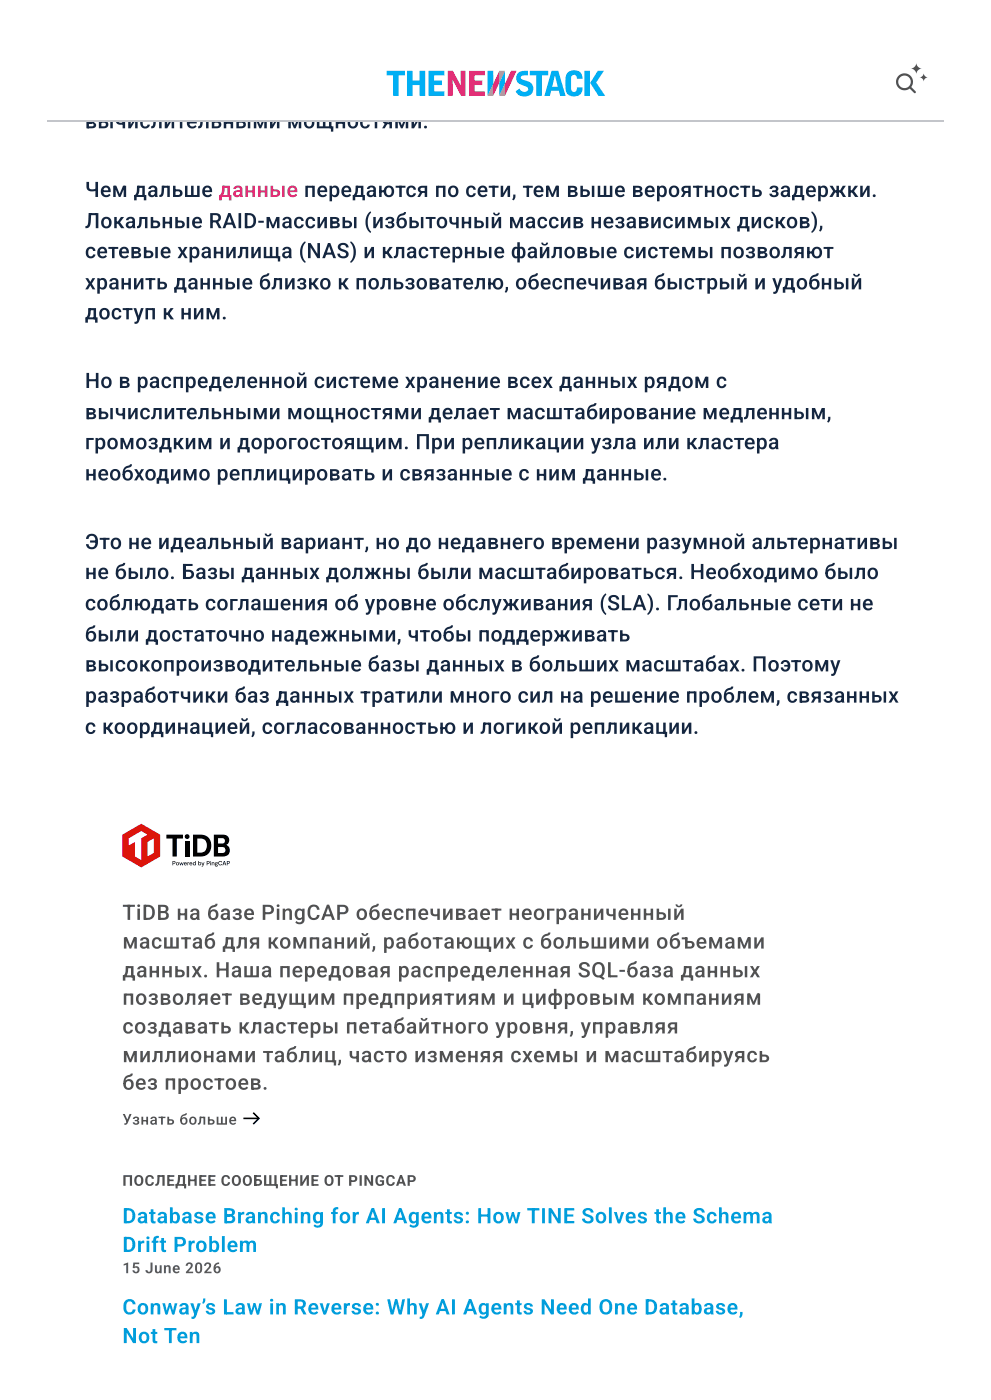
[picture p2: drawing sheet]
<svg xmlns="http://www.w3.org/2000/svg" width="210mm" height="297mm" viewBox="0 0 210 297" stroke-linecap="round" stroke-linejoin="round" font-family="sans-serif">
<defs><g id="words">
<g font-size="4.5" fill="#142640">
<text x="18" y="14.2">На протяжении десятилетий распределенные базы данных создавались</text>
<text x="18" y="20.8">исходя из предположения, что хранилище будет располагаться рядом с</text>
<text x="18" y="27.2">вычислительными мощностями.</text>
<text x="18" y="41.7">Чем дальше данные передаются по сети, тем выше вероятность задержки.</text>
<text x="18" y="48.4">Локальные RAID-массивы (избыточный массив независимых дисков),</text>
<text x="18" y="54.7">сетевые хранилища (NAS) и кластерные файловые системы позволяют</text>
<text x="18" y="61.3">хранить данные близко к пользователю, обеспечивая быстрый и удобный</text>
<text x="18" y="67.7">доступ к ним.</text>
<text x="18" y="82.2">Но в распределенной системе хранение всех данных рядом с</text>
<text x="18" y="88.8">вычислительными мощностями делает масштабирование медленным,</text>
<text x="18" y="95.2">громоздким и дорогостоящим. При репликации узла или кластера</text>
<text x="18" y="101.8">необходимо реплицировать и связанные с ним данные.</text>
<text x="18" y="116.4">Это не идеальный вариант, но до недавнего времени разумной альтернативы</text>
<text x="18" y="122.7">не было. Базы данных должны были масштабироваться. Необходимо было</text>
<text x="18" y="129.3">соблюдать соглашения об уровне обслуживания (SLA). Глобальные сети не</text>
<text x="18" y="135.9">были достаточно надежными, чтобы поддерживать</text>
<text x="18" y="142.3">высокопроизводительные базы данных в больших масштабах. Поэтому</text>
<text x="18" y="148.9">разработчики баз данных тратили много сил на решение проблем, связанных</text>
<text x="18" y="155.5">с координацией, согласованностью и логикой репликации.</text>
</g>
<g font-size="4.5" fill="#515151">
<text x="25.9" y="194.9">TiDB на базе PingCAP обеспечивает неограниченный</text>
<text x="25.9" y="201">масштаб для компаний, работающих с большими объемами</text>
<text x="25.9" y="207.1">данных. Наша передовая распределенная SQL-база данных</text>
<text x="25.9" y="212.9">позволяет ведущим предприятиям и цифровым компаниям</text>
<text x="25.9" y="219">создавать кластеры петабайтного уровня, управляя</text>
<text x="25.9" y="225.1">миллионами таблиц, часто изменяя схемы и масштабируясь</text>
<text x="25.9" y="230.9">без простоев.</text>
</g>
<g font-size="4.5" fill="#019ddb">
<text x="25.9" y="259.2">Database Branching for AI Agents: How TINE Solves the Schema</text>
<text x="25.9" y="265.3">Drift Problem</text>
<text x="25.9" y="278.5">Conway’s Law in Reverse: Why AI Agents Need One Database,</text>
<text x="25.9" y="284.6">Not Ten</text>
</g>
<g font-size="3.2" fill="#515151">
<text x="25.9" y="238.3">Узнать больше</text>
<text x="25.9" y="251.3">ПОСЛЕДНЕЕ СООБЩЕНИЕ ОТ PINGCAP</text>
</g>
<text font-size="3.2" fill="#56585c" x="25.9" y="269.8">15 June 2026</text>
</g></defs>
<g fill="#000">
<path d="M35.2 176.9h3.5v.8h-1.3v3.8h-.9v-3.8h-1.3zM39.2 178.2h.9v3.3h-.9z"/>
<path d="M40.9 176.9v4.6a5.2 5.2 0 0 0 2.7-.2 2.37 2.37 0 0 0 1.1-2.6 2.37 2.37 0 0 0-2.2-1.8zM41.8 177.7a1.5 1.5 0 0 1 2 1.1 1.52 1.52 0 0 1-.4 1.6 1.52 1.52 0 0 1-1.6 .3z"/>
<path d="M45.3 176.9v4.6h1.9a1.3 1.3 0 0 0 1.4-.9 1.3 1.3 0 0 0-.7-1.6 1.15 1.15 0 0 0 .6-1.3 1.15 1.15 0 0 0-1.3-.8zM46.2 177.6h.9a.57 .57 0 0 1 .5 .6 .57 .57 0 0 1-.5 .6h-.9zM46.2 179.5h.9a.63 .63 0 0 1 .7 .6 .63 .63 0 0 1-.7 .7h-.9z"/>
<circle cx="39.6" cy="177.3" r=".51"/>
</g>
<path d="M25.9 176.9l4-2.3 4 2.3v4.6l-4 2.3-4-2.3z" fill="#dc150b"/>
<g fill="#fff">
<path d="M27.3 177.7l2.6-1.6 1.4 .8-1.4 .8v4.6l-1.3-.8v-3.1l-1.3 .8z"/>
<path d="M31.3 178.4l1.3-.7v3l-1.3 .8z"/>
</g>
<g fill="#000">
<path d="M38 182.7h.1l.1 .5 .2-.4h.1l.2 .4 .1-.5h.1l-.2 .7h-.1l-.2-.5-.1 .5h-.1zM39.7 182.7h.4l-.3 .3v.4h-.1zM42.7 182.7h.1l.2 .5 .2-.5h.1l-.3 .8-.2 .1-.1-.1 .3-.1zM44.8 182.7l.5 .1 .1 .6h-.1v-.5l-.2-.1-.1 .1v.5h-.2zM46.4 182.6l.4-.1 .3 .3a.39 .39 0 0 0-.7 0 .3 .3 0 0 0 .1 .4 .3 .3 0 0 0 .4-.1h.2a.45 .45 0 0 1-.7 .2 .45 .45 0 0 1 0-.7zM51.6 236.8h2.8l-.9-.9 .3-.2 1.3 1.3-1.3 1.3-.3-.2 .9-.9h-2.8z"/>
<path d="M36.5 182.5h.4a.28 .28 0 0 1 .3 .3 .28 .28 0 0 1-.3 .2h-.2v.4h-.2zM36.7 182.6v.3h.3v-.3z"/>
<path d="M37.3 183.1a.33 .33 0 0 1 .6 0 .33 .33 0 0 1-.6 0zM37.4 183a.21 .21 0 0 0 .4 0 .21 .21 0 0 0-.4 0z"/>
<path d="M39 182.8a.3 .3 0 0 1 .4-.1 .3 .3 0 0 1 .2 .4h-.5l.1 .2 .4-.1a.33 .33 0 0 1-.5 .1 .33 .33 0 0 1-.1-.5zM39.1 182.9v.1h.3l-.1-.2z"/>
<path d="M40.2 182.8a.3 .3 0 0 1 .4-.1 .3 .3 0 0 1 .1 .4h-.4l.1 .2 .3-.1a.33 .33 0 0 1-.5 .1 .33 .33 0 0 1 0-.5zM40.3 182.9v.1h.3l-.1-.2z"/>
<path d="M40.9 182.8h.4v-.3h.2v.9l-.1-.1a.32 .32 0 0 1-.5 0 .32 .32 0 0 1 0-.5zM40.9 183.1a.25 .25 0 0 0 .5 0 .25 .25 0 0 0-.5 0z"/>
<path d="M42 182.5h.1v.3a.31 .31 0 0 1 .4 0 .31 .31 0 0 1 0 .5 .31 .31 0 0 1-.4 0l-.1 .1zM42.1 183.1a.21 .21 0 0 0 .4 0 .21 .21 0 0 0-.4 0z"/>
<path d="M43.8 182.5h.3a.28 .28 0 0 1 .3 .3 .28 .28 0 0 1-.3 .2h-.2v.4h-.1zM43.9 182.6v.3h.3v-.3z"/>
<path d="M44.5 182.6a.1 .1 0 0 1 .2 0 .1 .1 0 0 1-.2 0zM44.6 182.7h.1v.7h-.1z"/>
<path d="M45.6 182.8l.5-.1-.1 .1a.26 .26 0 0 1 0 .3 .26 .26 0 0 1-.3 .1l.4 .1a.26 .26 0 0 1-.3 .3 .26 .26 0 0 1-.2-.3zM45.7 183.4l.1 .1 .2-.1zM45.7 182.9a.15 .15 0 0 0 .3 0 .15 .15 0 0 0-.3 0z"/>
<path d="M47.4 182.5h.2l.3 .9-.2-.3h-.4l-.2 .3zM47.5 182.6l-.1 .4h.3z"/>
<path d="M48.1 182.5h.3a.28 .28 0 0 1 .3 .3 .28 .28 0 0 1-.3 .2h-.2v.4h-.1zM48.2 182.6v.3h.3v-.3z"/>
</g>
<g fill="#fff">
<path d="M10.1 9.7h189.9v16h-189.9z"/>
<path d="M10.1 9.7h189.9v16.2h-189.9z"/>
</g>
<path d="M10.1 25.7h189.9" fill="none" stroke="#c3c5ca" stroke-width=".26"/>
<g fill="#00aff4">
<path d="M81.9 15h3.9v1h-1.4v4.3h-1.1v-4.3h-1.4z"/>
<path d="M112.2 15h3.9v1h-1.3v4.3h-1.2v-4.3h-1.4z"/>
<path d="M86.2 15h1.2v2.1h1.5v-2.1h1.2v5.3h-1.2v-2.3h-1.5v2.3h-1.2z"/>
<path d="M103.3 15h1.2v2.8l-1.2 2.5z"/>
</g>
<path d="M105.8 15v2.6l-1.3 2.7v-2.5z" fill="#ff3287"/>
<path d="M104.5 17.8v2.5h-1.2z" fill="#c87296"/>
<path d="M106.9 15v2.8l-1.1 2.5v-2.7z" fill="#00aff4"/>
<path d="M105.8 15h1.1l-1.1 2.6z" fill="#c87296"/>
<path d="M108.2 15h1.2l-2.4 5.3-.1-2.5z" fill="#ff3287"/>
<path d="M106.9 17.8l.1 2.5h-1.2z" fill="#c87296"/>
<path d="M99.3 15h3.4v1h-2.2v1.1h1.7v.9h-1.7v1.4h2.2v.9h-3.4z" fill="#ff3287"/>
<path d="M90.8 15h3.3v1h-2.2v1.1h1.7v.9h-1.6v1.4h2.1v.9h-3.3z" fill="#00aff4"/>
<path d="M94.9 15h1l1.7 3.1v-3.1h1v5.3h-.9l-1.8-3.4v3.4h-1z" fill="#ff3287"/>
<g fill="#00aff4">
<path d="M120.2 15.4a1.83 1.83 0 0 1 2.1-.4 1.83 1.83 0 0 1 1.1 1.7h-1.2a.64 .64 0 0 0-.6-.8 .64 .64 0 0 0-.6 .7v2a.67 .67 0 0 0 .2 .7 .67 .67 0 0 0 .7 .1l.2-.2 .1-.7h1.2a1.81 1.81 0 0 1-1.9 1.9 1.81 1.81 0 0 1-1.7-2 3.6 3.6 0 0 1 .4-3z"/>
<path d="M109.8 15.4l.7-.3 1.3-.1v1l-1.2 .1-.3 .3a.57 .57 0 0 0 .7 .6l.8 .2a1.65 1.65 0 0 1 1.1 1.9 1.65 1.65 0 0 1-1.7 1.3 1.82 1.82 0 0 1-2-1l.8-.6a.97 .97 0 0 0 .9 .7 .97 .97 0 0 0 1-.6 1.08 1.08 0 0 0-1.1-.8 1.58 1.58 0 0 1-1.4-1 1.58 1.58 0 0 1 .4-1.7z"/>
<path d="M116.8 15l-1.5 5.3h1.2l.2-1.1h1.7l.2 1.1h1.2l-1.6-5.3zM117.5 16l.6 2.4h-1.2z"/>
<path d="M123.8 15v5.3h1.2v-5.3zM126.6 15l-1.6 2.6 1.8 2.7h1.4l-1.9-2.8 1.6-2.5z"/>
</g>
<path d="M190.3 16.1a1.8 1.8 0 0 1 2.5-.1 1.8 1.8 0 0 1 .2 2.4l.9 1a.23 .23 0 0 1 0 .3 .23 .23 0 0 1-.3 0l-.9-.9a1.8 1.8 0 0 1-2.5-.3 1.8 1.8 0 0 1 .1-2.4zM190.3 17.3a1.33 1.33 0 0 0 2.6 0 1.33 1.33 0 0 0-2.6 0z" fill-rule="evenodd" fill="#515151"/>
<path d="M192.8 14.5a1.25 1.25 0 0 0 1.3-1.2 1.25 1.25 0 0 0 1.2 1.2 1.25 1.25 0 0 0-1.2 1.3 1.25 1.25 0 0 0-1.3-1.3zM194.7 16.4a.94 .94 0 0 0 .9-.9 .94 .94 0 0 0 1 .9 .94 .94 0 0 0-1 .9 .94 .94 0 0 0-.9-.9z" fill="#515151"/>
<g fill="#fff">
<path d="M19 276.5h.8l.4 .7 1-1.8h.9l-1.5 2.5h-.8z"/>
<path d="M19.8 278.4h.7v.8h-.7z"/>
<circle cx="20" cy="276.6" r="6"/>
<circle cx="18.2" cy="273.3" r=".47"/>
<circle cx="18.1" cy="274.8" r=".34"/>
<circle cx="16.7" cy="275" r=".35"/>
</g>
<path d="M19.5 272.9a3.9 3.9 0 0 1 4.5 3.6 3.9 3.9 0 0 1-4 4.1 3.9 3.9 0 0 1-3.8-4.3 .93 .93 0 0 0 1.3-.6 1.25 1.25 0 0 0 1.4-.2 1.25 1.25 0 0 0 .3-1.4l.4-.4zM20.2 273.3l-.2 .6-.3 .4a1.72 1.72 0 0 1-1.9 2l-.5 .4-.6 .2a3.4 3.4 0 0 0 3.5 3.2 3.4 3.4 0 0 0 3.3-3.4 3.4 3.4 0 0 0-3.3-3.4z" fill-rule="evenodd" fill="#fff"/>
<use href="#words"/>
</svg>
